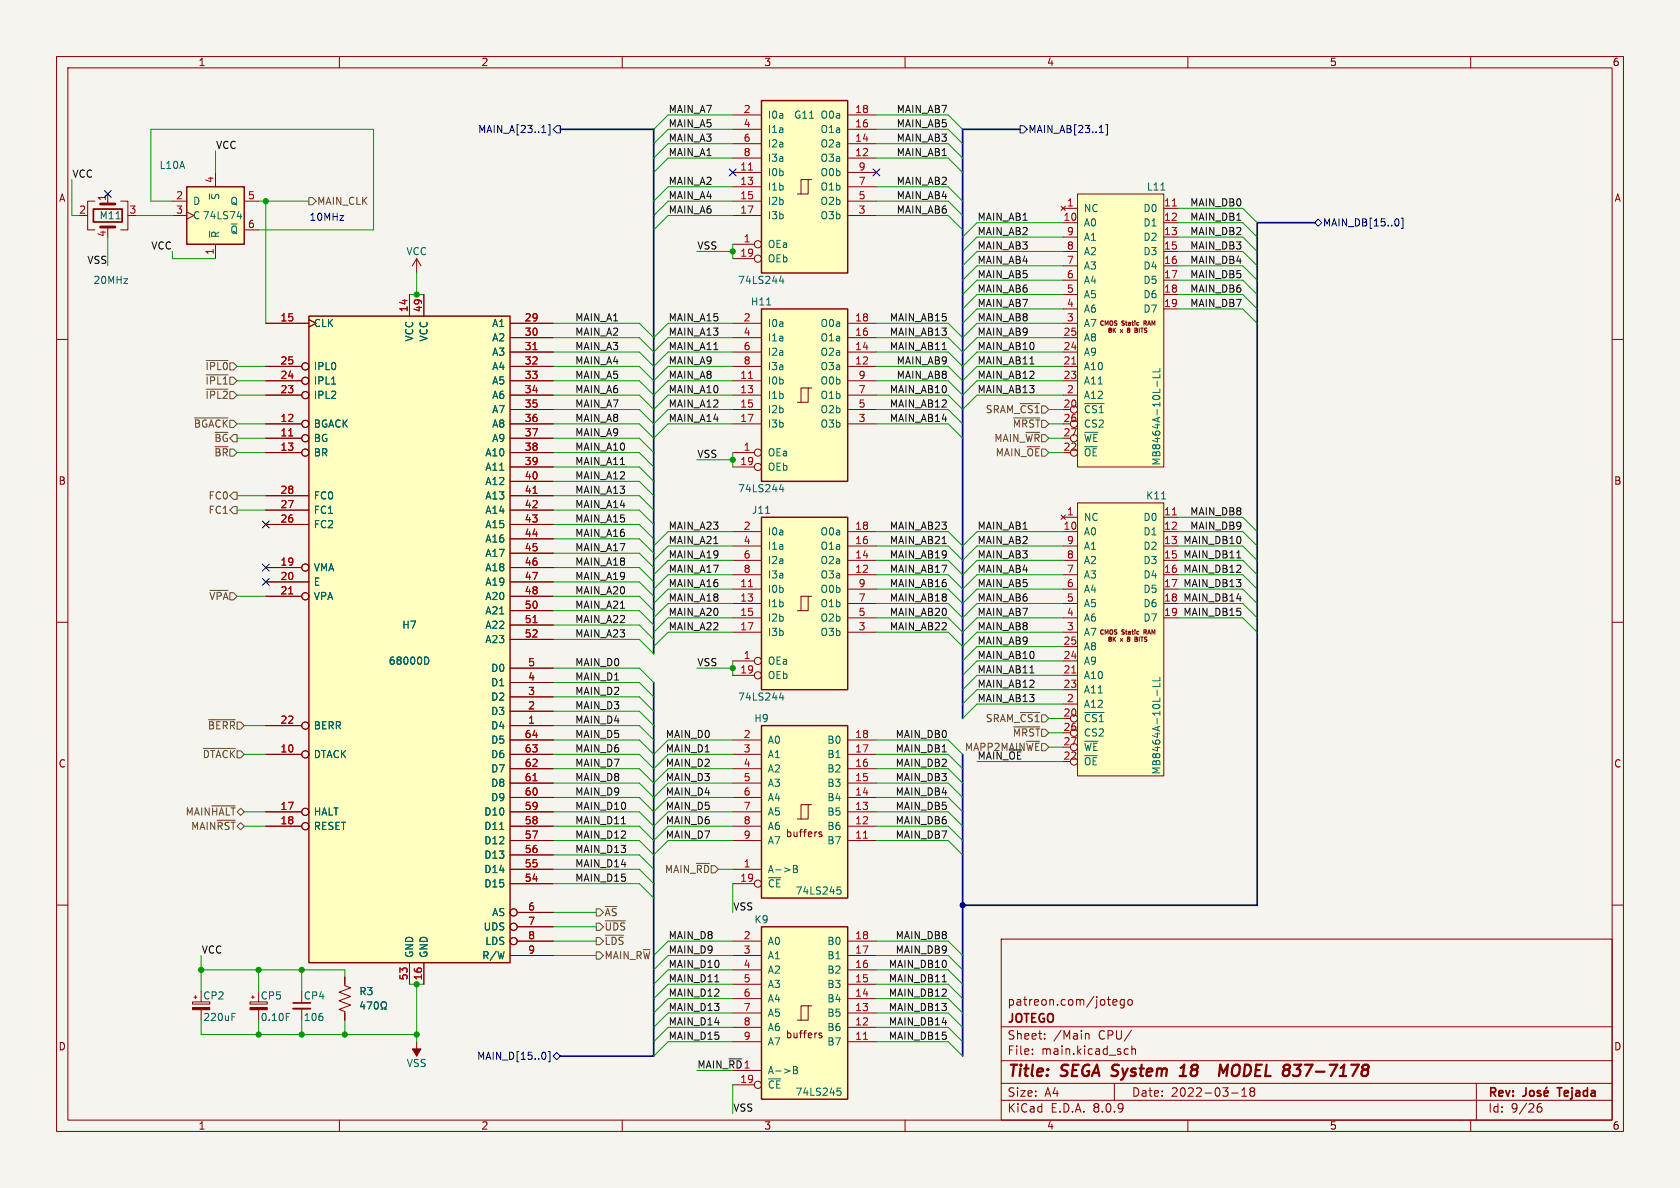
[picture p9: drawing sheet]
<svg xmlns="http://www.w3.org/2000/svg" width="297mm" height="210mm" viewBox="0 0 297 210" stroke-linecap="round" stroke-linejoin="round" font-family="sans-serif">
<defs><g id="words">
<g font-size="2.8" fill="#840000">
<text x="178" y="190.9">Title:</text>
<text x="187.7" y="190.9">SEGA System</text>
<text x="210.3" y="190.9">18</text>
<text x="218.8" y="190.9">MODEL</text>
<text x="230.9" y="190.9">837-7178</text>
</g>
<g font-size="2.1" fill="#840000">
<text x="178" y="178">patreon.com/jotego</text>
<text x="178" y="184">Sheet:</text>
<text x="178" y="181.2">JOTEGO</text>
<text x="186.2" y="184">/Main</text>
<text x="194.2" y="184">CPU/</text>
<text x="178" y="186.7">File:</text>
<text x="184.1" y="186.7">main.kicad_sch</text>
<text x="178" y="196.9">KiCad</text>
<text x="178" y="194.1">Size:</text>
<text x="184.7" y="194.1">A4</text>
<text x="185.7" y="196.9">E.D.A.</text>
<text x="193.3" y="196.9">8.0.9</text>
<text x="200" y="194.1">Date:</text>
<text x="207" y="194.1">2022-03-18</text>
<text x="263" y="194.3">Rev:</text>
<text x="263" y="196.9">Id:</text>
<text x="267.1" y="196.9">9/26</text>
<text x="276.1" y="194.3">Tejada</text>
</g>
<g font-size="1.8" fill="#840000">
<text x="35" y="11.9">1</text>
<text x="85" y="11.9">2</text>
<text x="135" y="11.9">3</text>
<text x="185" y="11.9">4</text>
<text x="235" y="11.9">5</text>
<text x="285" y="11.9">6</text>
<text x="10.3" y="35.9">A</text>
<text x="285.3" y="35.9">A</text>
<text x="10.3" y="85.9">B</text>
<text x="285.3" y="85.9">B</text>
<text x="10.3" y="135.9">C</text>
<text x="285.3" y="135.9">C</text>
<text x="138.8" y="148.2">buffers</text>
<text x="10.3" y="185.9">D</text>
<text x="138.8" y="183.8">buffers</text>
<text x="285.3" y="185.9">D</text>
<text x="35" y="199.9">1</text>
<text x="85" y="199.9">2</text>
<text x="135" y="199.9">3</text>
<text x="185" y="199.9">4</text>
<text x="235" y="199.9">5</text>
<text x="285" y="199.9">6</text>
</g>
<g font-size="1.8" fill="#000084">
<text x="84.4" y="23.7">MAIN_A[23..1]</text>
<text x="181.7" y="23.7">MAIN_AB[23..1]</text>
<text x="233.8" y="40.2">MAIN_DB[15..0]</text>
<text x="84.2" y="187.6">MAIN_D[15..0]</text>
</g>
<g font-size="1.8" fill="#0f0f0f">
<text x="118.1" y="22.6">MAIN_A5</text>
<text x="118.1" y="20.1">MAIN_A7</text>
<text x="158.4" y="22.6">MAIN_AB5</text>
<text x="158.4" y="20.1">MAIN_AB7</text>
<text x="38.1" y="26.4">VCC</text>
<text x="118.1" y="25.1">MAIN_A3</text>
<text x="118.1" y="27.7">MAIN_A1</text>
<text x="158.4" y="25.1">MAIN_AB3</text>
<text x="158.4" y="27.7">MAIN_AB1</text>
<text x="12.7" y="31.5">VCC</text>
<text x="118.1" y="35.3">MAIN_A4</text>
<text x="118.1" y="32.8">MAIN_A2</text>
<text x="158.4" y="32.8">MAIN_AB2</text>
<text x="158.4" y="35.3">MAIN_AB4</text>
<text x="118.1" y="37.8">MAIN_A6</text>
<text x="158.4" y="37.8">MAIN_AB6</text>
<text x="172.7" y="41.6">MAIN_AB2</text>
<text x="172.7" y="39.1">MAIN_AB1</text>
<text x="210.3" y="36.6">MAIN_DB0</text>
<text x="210.3" y="39.1">MAIN_DB1</text>
<text x="210.3" y="41.6">MAIN_DB2</text>
<text x="15.3" y="46.7">VSS</text>
<text x="26.6" y="44.2">VCC</text>
<text x="123.2" y="44.2">VSS</text>
<text x="172.7" y="44.2">MAIN_AB3</text>
<text x="172.7" y="46.7">MAIN_AB4</text>
<text x="210.3" y="44.2">MAIN_DB3</text>
<text x="210.3" y="46.7">MAIN_DB4</text>
<text x="172.7" y="49.3">MAIN_AB5</text>
<text x="172.7" y="51.8">MAIN_AB6</text>
<text x="210.3" y="49.3">MAIN_DB5</text>
<text x="210.3" y="51.8">MAIN_DB6</text>
<text x="101.6" y="56.9">MAIN_A1</text>
<text x="101.6" y="59.4">MAIN_A2</text>
<text x="118.1" y="56.9">MAIN_A15</text>
<text x="118.1" y="59.4">MAIN_A13</text>
<text x="157.2" y="59.4">MAIN_AB13</text>
<text x="157.2" y="56.9">MAIN_AB15</text>
<text x="172.7" y="54.3">MAIN_AB7</text>
<text x="172.7" y="59.4">MAIN_AB9</text>
<text x="172.7" y="56.9">MAIN_AB8</text>
<text x="210.3" y="54.3">MAIN_DB7</text>
<text x="101.6" y="62">MAIN_A3</text>
<text x="101.6" y="64.5">MAIN_A4</text>
<text x="118.1" y="62">MAIN_A11</text>
<text x="118.1" y="64.5">MAIN_A9</text>
<text x="157.2" y="62">MAIN_AB11</text>
<text x="158.4" y="64.5">MAIN_AB9</text>
<text x="172.7" y="62">MAIN_AB10</text>
<text x="172.7" y="64.5">MAIN_AB11</text>
<text x="101.6" y="67">MAIN_A5</text>
<text x="101.6" y="69.6">MAIN_A6</text>
<text x="118.1" y="67">MAIN_A8</text>
<text x="118.1" y="69.6">MAIN_A10</text>
<text x="157.2" y="69.6">MAIN_AB10</text>
<text x="158.4" y="67">MAIN_AB8</text>
<text x="172.7" y="69.6">MAIN_AB13</text>
<text x="172.7" y="67">MAIN_AB12</text>
<text x="101.6" y="72.1">MAIN_A7</text>
<text x="101.6" y="74.7">MAIN_A8</text>
<text x="101.6" y="77.2">MAIN_A9</text>
<text x="118.1" y="72.1">MAIN_A12</text>
<text x="118.1" y="74.7">MAIN_A14</text>
<text x="157.2" y="74.7">MAIN_AB14</text>
<text x="157.2" y="72.1">MAIN_AB12</text>
<text x="101.6" y="79.7">MAIN_A10</text>
<text x="101.6" y="82.3">MAIN_A11</text>
<text x="123.2" y="81">VSS</text>
<text x="101.6" y="87.4">MAIN_A13</text>
<text x="101.6" y="84.8">MAIN_A12</text>
<text x="101.6" y="89.9">MAIN_A14</text>
<text x="101.6" y="95">MAIN_A16</text>
<text x="101.6" y="92.4">MAIN_A15</text>
<text x="118.1" y="93.7">MAIN_A23</text>
<text x="157.2" y="93.7">MAIN_AB23</text>
<text x="172.7" y="93.7">MAIN_AB1</text>
<text x="210.3" y="93.7">MAIN_DB9</text>
<text x="210.3" y="91.2">MAIN_DB8</text>
<text x="101.6" y="100.1">MAIN_A18</text>
<text x="101.6" y="97.5">MAIN_A17</text>
<text x="118.1" y="96.3">MAIN_A21</text>
<text x="118.1" y="98.8">MAIN_A19</text>
<text x="118.1" y="101.3">MAIN_A17</text>
<text x="157.2" y="96.3">MAIN_AB21</text>
<text x="157.2" y="98.8">MAIN_AB19</text>
<text x="157.2" y="101.3">MAIN_AB17</text>
<text x="172.7" y="96.3">MAIN_AB2</text>
<text x="172.7" y="98.8">MAIN_AB3</text>
<text x="172.7" y="101.3">MAIN_AB4</text>
<text x="209.1" y="101.3">MAIN_DB12</text>
<text x="209.1" y="96.3">MAIN_DB10</text>
<text x="209.1" y="98.8">MAIN_DB11</text>
<text x="101.6" y="102.6">MAIN_A19</text>
<text x="101.6" y="105.1">MAIN_A20</text>
<text x="101.6" y="107.7">MAIN_A21</text>
<text x="118.1" y="103.9">MAIN_A16</text>
<text x="118.1" y="106.4">MAIN_A18</text>
<text x="157.2" y="106.4">MAIN_AB18</text>
<text x="157.2" y="103.9">MAIN_AB16</text>
<text x="172.7" y="103.9">MAIN_AB5</text>
<text x="172.7" y="106.4">MAIN_AB6</text>
<text x="209.1" y="103.9">MAIN_DB13</text>
<text x="209.1" y="106.4">MAIN_DB14</text>
<text x="101.6" y="110.2">MAIN_A22</text>
<text x="101.6" y="112.8">MAIN_A23</text>
<text x="118.1" y="111.5">MAIN_A22</text>
<text x="118.1" y="109">MAIN_A20</text>
<text x="157.2" y="111.5">MAIN_AB22</text>
<text x="157.2" y="109">MAIN_AB20</text>
<text x="172.7" y="111.5">MAIN_AB8</text>
<text x="172.7" y="109">MAIN_AB7</text>
<text x="209.1" y="109">MAIN_DB15</text>
<text x="101.6" y="117.8">MAIN_D0</text>
<text x="123.2" y="117.8">VSS</text>
<text x="172.7" y="114">MAIN_AB9</text>
<text x="172.7" y="119.1">MAIN_AB11</text>
<text x="172.7" y="116.6">MAIN_AB10</text>
<text x="101.6" y="122.9">MAIN_D2</text>
<text x="101.6" y="125.5">MAIN_D3</text>
<text x="101.6" y="120.4">MAIN_D1</text>
<text x="172.7" y="124.2">MAIN_AB13</text>
<text x="172.7" y="121.7">MAIN_AB12</text>
<text x="101.6" y="130.5">MAIN_D5</text>
<text x="101.6" y="128">MAIN_D4</text>
<text x="117.6" y="130.5">MAIN_D0</text>
<text x="158.2" y="130.5">MAIN_DB0</text>
<text x="101.6" y="133.1">MAIN_D6</text>
<text x="101.6" y="135.6">MAIN_D7</text>
<text x="117.6" y="133.1">MAIN_D1</text>
<text x="117.6" y="135.6">MAIN_D2</text>
<text x="158.2" y="135.6">MAIN_DB2</text>
<text x="158.2" y="133.1">MAIN_DB1</text>
<text x="172.7" y="134.4">MAIN_~{OE}</text>
<text x="101.6" y="138.2">MAIN_D8</text>
<text x="101.6" y="143.2">MAIN_D10</text>
<text x="101.6" y="140.7">MAIN_D9</text>
<text x="117.6" y="138.2">MAIN_D3</text>
<text x="117.6" y="140.7">MAIN_D4</text>
<text x="117.6" y="143.2">MAIN_D5</text>
<text x="158.2" y="143.2">MAIN_DB5</text>
<text x="158.2" y="138.2">MAIN_DB3</text>
<text x="158.2" y="140.7">MAIN_DB4</text>
<text x="101.6" y="145.8">MAIN_D11</text>
<text x="101.6" y="148.3">MAIN_D12</text>
<text x="117.6" y="145.8">MAIN_D6</text>
<text x="117.6" y="148.3">MAIN_D7</text>
<text x="158.2" y="148.3">MAIN_DB7</text>
<text x="158.2" y="145.8">MAIN_DB6</text>
<text x="101.6" y="155.9">MAIN_D15</text>
<text x="101.6" y="153.4">MAIN_D14</text>
<text x="101.6" y="150.9">MAIN_D13</text>
<text x="129.5" y="161">VSS</text>
<text x="118.1" y="166.1">MAIN_D8</text>
<text x="158.2" y="166.1">MAIN_DB8</text>
<text x="35.6" y="168.6">VCC</text>
<text x="118.1" y="168.6">MAIN_D9</text>
<text x="118.1" y="171.2">MAIN_D10</text>
<text x="118.1" y="173.7">MAIN_D11</text>
<text x="157" y="173.7">MAIN_DB11</text>
<text x="157" y="171.2">MAIN_DB10</text>
<text x="158.2" y="168.6">MAIN_DB9</text>
<text x="118.1" y="178.8">MAIN_D13</text>
<text x="118.1" y="176.3">MAIN_D12</text>
<text x="157" y="176.3">MAIN_DB12</text>
<text x="157" y="178.8">MAIN_DB13</text>
<text x="118.1" y="181.3">MAIN_D14</text>
<text x="118.1" y="183.9">MAIN_D15</text>
<text x="157" y="181.3">MAIN_DB14</text>
<text x="157" y="183.9">MAIN_DB15</text>
<text x="123.2" y="189">MAIN_~{RD}</text>
<text x="131.4" y="189">1</text>
<text x="129.5" y="196.6">VSS</text>
</g>
<g font-size="1.8" fill="#a90000">
<text x="131.4" y="20.1">2</text>
<text x="131.4" y="22.6">4</text>
<text x="151.1" y="22.6">16</text>
<text x="151.1" y="20.1">18</text>
<text x="131.4" y="25.1">6</text>
<text x="131.4" y="27.7">8</text>
<text x="151.1" y="27.7">12</text>
<text x="151.1" y="25.1">14</text>
<text x="18.8" y="35.6" transform="rotate(-90 18.8 35.6)">1</text>
<text x="31" y="35.3">2</text>
<text x="37.8" y="32.5" transform="rotate(-90 37.8 32.5)">4</text>
<text x="43.7" y="35.3">5</text>
<text x="130.8" y="30.2">11</text>
<text x="130.8" y="32.8">13</text>
<text x="130.8" y="35.3">15</text>
<text x="151.7" y="35.3">5</text>
<text x="151.7" y="32.8">7</text>
<text x="151.7" y="30.2">9</text>
<text x="13.9" y="37.8">2</text>
<text x="18.8" y="42" transform="rotate(-90 18.8 42)">4</text>
<text x="22.8" y="37.8">3</text>
<text x="31" y="37.8">3</text>
<text x="43.7" y="40.4">6</text>
<text x="130.8" y="37.8">17</text>
<text x="151.7" y="37.8">3</text>
<text x="187.9" y="39.1">10</text>
<text x="188.5" y="36.6">1</text>
<text x="188.5" y="41.7">9</text>
<text x="205.7" y="36.6">11</text>
<text x="205.7" y="39.1">12</text>
<text x="205.7" y="41.7">13</text>
<text x="37.8" y="45.2" transform="rotate(-90 37.8 45.2)">1</text>
<text x="130.8" y="45.5">19</text>
<text x="131.4" y="42.9">1</text>
<text x="188.5" y="46.7">7</text>
<text x="188.5" y="44.2">8</text>
<text x="205.7" y="44.2">15</text>
<text x="205.7" y="46.7">16</text>
<text x="188.5" y="51.8">5</text>
<text x="188.5" y="49.3">6</text>
<text x="205.7" y="49.3">17</text>
<text x="205.7" y="51.8">18</text>
<text x="49.5" y="56.9">15</text>
<text x="72.1" y="55.3" transform="rotate(-90 72.1 55.3)">14</text>
<text x="74.7" y="55.3" transform="rotate(-90 74.7 55.3)">49</text>
<text x="92.7" y="56.9">29</text>
<text x="92.7" y="59.4">30</text>
<text x="131.4" y="56.9">2</text>
<text x="131.4" y="59.4">4</text>
<text x="151.1" y="59.4">16</text>
<text x="151.1" y="56.9">18</text>
<text x="187.9" y="59.4">25</text>
<text x="188.5" y="56.9">3</text>
<text x="188.5" y="54.4">4</text>
<text x="205.7" y="54.4">19</text>
<text x="49.5" y="64.5">25</text>
<text x="92.7" y="62">31</text>
<text x="92.7" y="64.5">32</text>
<text x="131.4" y="62">6</text>
<text x="131.4" y="64.5">8</text>
<text x="151.1" y="64.5">12</text>
<text x="151.1" y="62">14</text>
<text x="187.9" y="64.5">21</text>
<text x="187.9" y="62">24</text>
<text x="49.5" y="69.6">23</text>
<text x="49.5" y="67.1">24</text>
<text x="92.7" y="67.1">33</text>
<text x="92.7" y="69.6">34</text>
<text x="130.8" y="67.1">11</text>
<text x="130.8" y="69.6">13</text>
<text x="151.7" y="69.6">7</text>
<text x="151.7" y="67.1">9</text>
<text x="187.9" y="67.1">23</text>
<text x="188.5" y="69.6">2</text>
<text x="49.5" y="77.2">11</text>
<text x="49.5" y="74.7">12</text>
<text x="92.7" y="72.1">35</text>
<text x="92.7" y="74.7">36</text>
<text x="92.7" y="77.2">37</text>
<text x="130.8" y="72.1">15</text>
<text x="130.8" y="74.7">17</text>
<text x="151.7" y="74.7">3</text>
<text x="151.7" y="72.1">5</text>
<text x="187.9" y="72.1">20</text>
<text x="187.9" y="74.7">26</text>
<text x="187.9" y="77.2">27</text>
<text x="49.5" y="79.8">13</text>
<text x="92.7" y="79.8">38</text>
<text x="92.7" y="82.3">39</text>
<text x="130.8" y="82.3">19</text>
<text x="131.4" y="79.8">1</text>
<text x="187.9" y="79.8">22</text>
<text x="49.5" y="89.9">27</text>
<text x="49.5" y="87.4">28</text>
<text x="92.7" y="84.8">40</text>
<text x="92.7" y="87.4">41</text>
<text x="92.7" y="89.9">42</text>
<text x="49.5" y="92.5">26</text>
<text x="92.7" y="92.5">43</text>
<text x="92.7" y="95">44</text>
<text x="131.4" y="93.7">2</text>
<text x="151.1" y="93.7">18</text>
<text x="187.9" y="93.7">10</text>
<text x="188.5" y="91.2">1</text>
<text x="205.7" y="91.2">11</text>
<text x="205.7" y="93.7">12</text>
<text x="49.5" y="100.1">19</text>
<text x="92.7" y="97.5">45</text>
<text x="92.7" y="100.1">46</text>
<text x="131.4" y="96.3">4</text>
<text x="131.4" y="98.8">6</text>
<text x="131.4" y="101.3">8</text>
<text x="151.1" y="101.3">12</text>
<text x="151.1" y="98.8">14</text>
<text x="151.1" y="96.3">16</text>
<text x="188.5" y="101.3">7</text>
<text x="188.5" y="98.8">8</text>
<text x="188.5" y="96.3">9</text>
<text x="205.7" y="96.3">13</text>
<text x="205.7" y="98.8">15</text>
<text x="205.7" y="101.3">16</text>
<text x="49.5" y="102.6">20</text>
<text x="49.5" y="105.2">21</text>
<text x="92.7" y="102.6">47</text>
<text x="92.7" y="105.2">48</text>
<text x="92.7" y="107.7">50</text>
<text x="130.8" y="103.9">11</text>
<text x="130.8" y="106.4">13</text>
<text x="151.7" y="106.4">7</text>
<text x="151.7" y="103.9">9</text>
<text x="188.5" y="106.4">5</text>
<text x="188.5" y="103.9">6</text>
<text x="205.7" y="103.9">17</text>
<text x="205.7" y="106.4">18</text>
<text x="92.7" y="110.2">51</text>
<text x="92.7" y="112.8">52</text>
<text x="130.8" y="109">15</text>
<text x="130.8" y="111.5">17</text>
<text x="151.7" y="111.5">3</text>
<text x="151.7" y="109">5</text>
<text x="188.5" y="111.5">3</text>
<text x="188.5" y="109">4</text>
<text x="205.7" y="109">19</text>
<text x="93.3" y="117.9">5</text>
<text x="130.8" y="119.1">19</text>
<text x="131.4" y="116.6">1</text>
<text x="187.9" y="119.1">21</text>
<text x="187.9" y="116.6">24</text>
<text x="187.9" y="114">25</text>
<text x="93.3" y="125.5">2</text>
<text x="93.3" y="122.9">3</text>
<text x="93.3" y="120.4">4</text>
<text x="187.9" y="121.7">23</text>
<text x="188.5" y="124.2">2</text>
<text x="49.5" y="128">22</text>
<text x="92.7" y="130.6">64</text>
<text x="93.3" y="128">1</text>
<text x="131.4" y="130.6">2</text>
<text x="151.1" y="130.6">18</text>
<text x="187.9" y="126.7">20</text>
<text x="187.9" y="129.3">26</text>
<text x="187.9" y="131.8">27</text>
<text x="49.5" y="133.1">10</text>
<text x="92.7" y="135.6">62</text>
<text x="92.7" y="133.1">63</text>
<text x="131.4" y="133.1">3</text>
<text x="131.4" y="135.6">4</text>
<text x="151.1" y="135.6">16</text>
<text x="151.1" y="133.1">17</text>
<text x="187.9" y="134.4">22</text>
<text x="49.5" y="143.3">17</text>
<text x="92.7" y="143.3">59</text>
<text x="92.7" y="140.7">60</text>
<text x="92.7" y="138.2">61</text>
<text x="131.4" y="138.2">5</text>
<text x="131.4" y="140.7">6</text>
<text x="131.4" y="143.3">7</text>
<text x="151.1" y="143.3">13</text>
<text x="151.1" y="140.7">14</text>
<text x="151.1" y="138.2">15</text>
<text x="49.5" y="145.8">18</text>
<text x="92.7" y="148.3">57</text>
<text x="92.7" y="145.8">58</text>
<text x="131.4" y="145.8">8</text>
<text x="131.4" y="148.3">9</text>
<text x="151.1" y="148.3">11</text>
<text x="151.1" y="145.8">12</text>
<text x="92.7" y="156">54</text>
<text x="92.7" y="153.4">55</text>
<text x="92.7" y="150.9">56</text>
<text x="130.8" y="156">19</text>
<text x="131.4" y="153.4">1</text>
<text x="93.3" y="161">6</text>
<text x="93.3" y="163.6">7</text>
<text x="93.3" y="166.1">8</text>
<text x="131.4" y="166.1">2</text>
<text x="151.1" y="166.1">18</text>
<text x="72.1" y="173.4" transform="rotate(-90 72.1 173.4)">53</text>
<text x="74.7" y="173.4" transform="rotate(-90 74.7 173.4)">16</text>
<text x="93.3" y="168.7">9</text>
<text x="131.4" y="168.7">3</text>
<text x="131.4" y="171.2">4</text>
<text x="131.4" y="173.7">5</text>
<text x="151.1" y="173.7">15</text>
<text x="151.1" y="171.2">16</text>
<text x="151.1" y="168.7">17</text>
<text x="131.4" y="176.3">6</text>
<text x="131.4" y="178.8">7</text>
<text x="151.1" y="178.8">13</text>
<text x="151.1" y="176.3">14</text>
<text x="131.4" y="181.4">8</text>
<text x="131.4" y="183.9">9</text>
<text x="151.1" y="183.9">11</text>
<text x="151.1" y="181.4">12</text>
<text x="130.8" y="191.5">19</text>
</g>
<g font-size="1.8" fill="#006464">
<text x="135.6" y="21.2">I0a</text>
<text x="135.6" y="23.7">I1a</text>
<text x="140.3" y="21.2">G11</text>
<text x="145" y="23.7">O1a</text>
<text x="145" y="21.2">O0a</text>
<text x="135.6" y="26.3">I2a</text>
<text x="135.6" y="28.8">I3a</text>
<text x="145" y="28.8">O3a</text>
<text x="145" y="26.3">O2a</text>
<text x="28.1" y="30.1">L10A</text>
<text x="39" y="35.4" transform="rotate(-90 39 35.4)">~{S}</text>
<text x="135.6" y="31.3">I0b</text>
<text x="135.6" y="33.9">I1b</text>
<text x="145" y="33.9">O1b</text>
<text x="145" y="31.3">O0b</text>
<text x="202.6" y="33.9">L11</text>
<text x="17.5" y="39">M11</text>
<text x="34" y="36.4">D</text>
<text x="34" y="39">C 74LS74</text>
<text x="40.6" y="36.4">Q</text>
<text x="40.6" y="41.5">~{Q}</text>
<text x="135.6" y="36.4">I2b</text>
<text x="135.6" y="39">I3b</text>
<text x="145" y="39">O3b</text>
<text x="145" y="36.4">O2b</text>
<text x="191.5" y="37.7">NC</text>
<text x="191.5" y="40.2">A0</text>
<text x="202" y="37.7">D0</text>
<text x="202" y="40.2">D1</text>
<text x="39" y="42.2" transform="rotate(-90 39 42.2)">~{R}</text>
<text x="71.7" y="45.3">VCC</text>
<text x="135.6" y="44">OEa</text>
<text x="135.6" y="46.6">OEb</text>
<text x="191.5" y="47.9">A3</text>
<text x="191.5" y="45.3">A2</text>
<text x="191.5" y="42.8">A1</text>
<text x="202" y="42.8">D2</text>
<text x="202" y="45.3">D3</text>
<text x="202" y="47.9">D4</text>
<text x="16.6" y="50.4">20MHz</text>
<text x="130.4" y="50.4">74LS244</text>
<text x="191.5" y="52.9">A5</text>
<text x="191.5" y="50.4">A4</text>
<text x="202" y="50.4">D5</text>
<text x="202" y="52.9">D6</text>
<text x="55.4" y="58">CLK</text>
<text x="86.9" y="58">A1</text>
<text x="132.6" y="54.2">H11</text>
<text x="135.6" y="58">I0a</text>
<text x="145" y="58">O0a</text>
<text x="191.5" y="58">A7</text>
<text x="191.5" y="55.5">A6</text>
<text x="202" y="55.5">D7</text>
<text x="55.4" y="65.6">IPL0</text>
<text x="73.3" y="60.5" transform="rotate(-90 73.3 60.5)">VCC</text>
<text x="75.8" y="60.5" transform="rotate(-90 75.8 60.5)">VCC</text>
<text x="86.9" y="60.6">A2</text>
<text x="86.9" y="63.1">A3</text>
<text x="86.9" y="65.6">A4</text>
<text x="135.6" y="60.6">I1a</text>
<text x="135.6" y="63.1">I2a</text>
<text x="135.6" y="65.6">I3a</text>
<text x="145" y="65.6">O3a</text>
<text x="145" y="63.1">O2a</text>
<text x="145" y="60.6">O1a</text>
<text x="191.5" y="65.6">A10</text>
<text x="191.5" y="63.1">A9</text>
<text x="191.5" y="60.6">A8</text>
<text x="55.4" y="70.7">IPL2</text>
<text x="55.4" y="68.2">IPL1</text>
<text x="86.9" y="68.2">A5</text>
<text x="86.9" y="70.7">A6</text>
<text x="135.6" y="68.2">I0b</text>
<text x="135.6" y="70.7">I1b</text>
<text x="145" y="70.7">O1b</text>
<text x="145" y="68.2">O0b</text>
<text x="191.5" y="70.7">A12</text>
<text x="191.5" y="68.2">A11</text>
<text x="55.4" y="75.8">BGACK</text>
<text x="86.9" y="73.3">A7</text>
<text x="86.9" y="75.8">A8</text>
<text x="135.6" y="73.3">I2b</text>
<text x="135.6" y="75.8">I3b</text>
<text x="145" y="75.8">O3b</text>
<text x="145" y="73.3">O2b</text>
<text x="191.5" y="73.3">~{CS1}</text>
<text x="191.5" y="75.8">CS2</text>
<text x="55.4" y="78.3">BG</text>
<text x="55.4" y="80.9">BR</text>
<text x="85.7" y="80.9">A10</text>
<text x="85.7" y="83.4">A11</text>
<text x="86.9" y="78.3">A9</text>
<text x="135.6" y="80.9">OEa</text>
<text x="135.6" y="83.4">OEb</text>
<text x="191.5" y="80.9">~{OE}</text>
<text x="191.5" y="78.3">~{WE}</text>
<text x="205.3" y="82.4" transform="rotate(-90 205.3 82.4)">MB8464A-10L-LL</text>
<text x="55.4" y="88.5">FC0</text>
<text x="85.7" y="86">A12</text>
<text x="85.7" y="88.5">A13</text>
<text x="130.4" y="87.2">74LS244</text>
<text x="202.5" y="88.5">K11</text>
<text x="55.4" y="93.6">FC2</text>
<text x="55.4" y="91">FC1</text>
<text x="85.7" y="91">A14</text>
<text x="85.7" y="93.6">A15</text>
<text x="132.8" y="91">J11</text>
<text x="135.6" y="94.8">I0a</text>
<text x="145" y="94.8">O0a</text>
<text x="191.5" y="92.3">NC</text>
<text x="191.5" y="94.8">A0</text>
<text x="202" y="92.3">D0</text>
<text x="202" y="94.8">D1</text>
<text x="55.4" y="101.2">VMA</text>
<text x="85.7" y="96.1">A16</text>
<text x="85.7" y="98.7">A17</text>
<text x="85.7" y="101.2">A18</text>
<text x="135.6" y="97.4">I1a</text>
<text x="135.6" y="99.9">I2a</text>
<text x="145" y="99.9">O2a</text>
<text x="145" y="97.4">O1a</text>
<text x="191.5" y="99.9">A2</text>
<text x="191.5" y="97.4">A1</text>
<text x="202" y="97.4">D2</text>
<text x="202" y="99.9">D3</text>
<text x="55.4" y="103.7">E</text>
<text x="55.4" y="106.3">VPA</text>
<text x="85.7" y="103.7">A19</text>
<text x="85.7" y="106.3">A20</text>
<text x="135.6" y="105">I0b</text>
<text x="135.6" y="107.5">I1b</text>
<text x="135.6" y="102.5">I3a</text>
<text x="145" y="102.5">O3a</text>
<text x="145" y="107.5">O1b</text>
<text x="145" y="105">O0b</text>
<text x="191.5" y="107.5">A5</text>
<text x="191.5" y="105">A4</text>
<text x="191.5" y="102.5">A3</text>
<text x="202" y="102.5">D4</text>
<text x="202" y="105">D5</text>
<text x="202" y="107.5">D6</text>
<text x="71" y="111.4">H7</text>
<text x="85.7" y="108.8">A21</text>
<text x="85.7" y="111.4">A22</text>
<text x="85.7" y="113.9">A23</text>
<text x="135.6" y="110.1">I2b</text>
<text x="135.6" y="112.6">I3b</text>
<text x="145" y="112.6">O3b</text>
<text x="145" y="110.1">O2b</text>
<text x="191.5" y="112.6">A7</text>
<text x="191.5" y="110.1">A6</text>
<text x="202" y="110.1">D7</text>
<text x="68.6" y="117.7">68000D</text>
<text x="86.7" y="119">D0</text>
<text x="135.6" y="117.7">OEa</text>
<text x="191.5" y="117.7">A9</text>
<text x="191.5" y="115.2">A8</text>
<text x="86.7" y="124.1">D2</text>
<text x="86.7" y="121.5">D1</text>
<text x="130.4" y="124.1">74LS244</text>
<text x="135.6" y="120.2">OEb</text>
<text x="191.5" y="125.3">A12</text>
<text x="191.5" y="120.2">A10</text>
<text x="191.5" y="122.8">A11</text>
<text x="55.4" y="129.1">BERR</text>
<text x="86.7" y="129.1">D4</text>
<text x="86.7" y="126.6">D3</text>
<text x="86.7" y="131.7">D5</text>
<text x="133.2" y="127.9">H9</text>
<text x="135.6" y="131.7">A0</text>
<text x="146.2" y="131.7">B0</text>
<text x="191.5" y="127.9">~{CS1}</text>
<text x="191.5" y="130.4">CS2</text>
<text x="55.4" y="134.2">DTACK</text>
<text x="86.7" y="136.8">D7</text>
<text x="86.7" y="134.2">D6</text>
<text x="135.6" y="134.2">A1</text>
<text x="135.6" y="136.8">A2</text>
<text x="146.2" y="136.8">B2</text>
<text x="146.2" y="134.2">B1</text>
<text x="191.5" y="135.5">~{OE}</text>
<text x="191.5" y="132.9">~{WE}</text>
<text x="205.3" y="137" transform="rotate(-90 205.3 137)">MB8464A-10L-LL</text>
<text x="86.7" y="141.8">D9</text>
<text x="86.7" y="139.3">D8</text>
<text x="135.6" y="139.3">A3</text>
<text x="135.6" y="141.8">A4</text>
<text x="146.2" y="141.8">B4</text>
<text x="146.2" y="139.3">B3</text>
<text x="55.4" y="144.4">HALT</text>
<text x="55.4" y="146.9">RESET</text>
<text x="85.5" y="149.5">D12</text>
<text x="85.5" y="146.9">D11</text>
<text x="85.5" y="144.4">D10</text>
<text x="135.6" y="144.4">A5</text>
<text x="135.6" y="146.9">A6</text>
<text x="135.6" y="149.5">A7</text>
<text x="146.2" y="149.5">B7</text>
<text x="146.2" y="146.9">B6</text>
<text x="146.2" y="144.4">B5</text>
<text x="85.5" y="154.5">D14</text>
<text x="85.5" y="152">D13</text>
<text x="135.6" y="154.5">A-&gt;B</text>
<text x="85.5" y="157.1">D15</text>
<text x="135.6" y="157.1">~{CE}</text>
<text x="140.5" y="158.3">74LS245</text>
<text x="85.4" y="164.7">UDS</text>
<text x="85.7" y="167.2">LDS</text>
<text x="86.9" y="162.2">AS</text>
<text x="133.3" y="163.4">K9</text>
<text x="135.6" y="167.2">A0</text>
<text x="146.2" y="167.2">B0</text>
<text x="73.3" y="169.4" transform="rotate(-90 73.3 169.4)">GND</text>
<text x="75.8" y="169.4" transform="rotate(-90 75.8 169.4)">GND</text>
<text x="85.2" y="169.8">R/W</text>
<text x="135.6" y="169.8">A1</text>
<text x="135.6" y="172.3">A2</text>
<text x="146.2" y="172.3">B2</text>
<text x="146.2" y="169.8">B1</text>
<text x="35.8" y="176.9">CP2</text>
<text x="46" y="176.9">CP5</text>
<text x="53.6" y="176.9">CP4</text>
<text x="63.4" y="176.1">R3</text>
<text x="135.6" y="174.9">A3</text>
<text x="135.6" y="177.4">A4</text>
<text x="135.6" y="179.9">A5</text>
<text x="146.2" y="179.9">B5</text>
<text x="146.2" y="177.4">B4</text>
<text x="146.2" y="174.9">B3</text>
<text x="35.8" y="180.7">220uF</text>
<text x="46" y="180.7">0.10F</text>
<text x="53.6" y="180.7">106</text>
<text x="135.6" y="182.5">A6</text>
<text x="135.6" y="185">A7</text>
<text x="146.2" y="185">B7</text>
<text x="146.2" y="182.5">B6</text>
<text x="71.8" y="188.8">VSS</text>
<text x="135.6" y="190.1">A-&gt;B</text>
<text x="135.6" y="192.6">~{CE}</text>
<text x="140.5" y="193.9">74LS245</text>
</g>
<text font-size="1.8" fill="#0000c2" x="54.6" y="39.1">10MHz</text>
<g font-size="1.8" fill="#725600">
<text x="56" y="36.4">MAIN_CLK</text>
<text x="36.2" y="65.6">~{IPL0}</text>
<text x="36.2" y="70.7">~{IPL2}</text>
<text x="36.2" y="68.2">~{IPL1}</text>
<text x="34.2" y="75.8">~{BGACK}</text>
<text x="174.2" y="73.3">SRAM_~{CS1}</text>
<text x="178.9" y="75.8">~{MRST}</text>
<text x="37.8" y="80.9">~{BR}</text>
<text x="37.8" y="78.3">~{BG}</text>
<text x="175.7" y="78.3">MAIN_~{WR}</text>
<text x="175.9" y="80.9">MAIN_~{OE}</text>
<text x="36.8" y="88.5">FC0</text>
<text x="36.8" y="91">FC1</text>
<text x="36.9" y="106.3">~{VPA}</text>
<text x="36.6" y="129.1">~{BERR}</text>
<text x="174.2" y="127.9">SRAM_~{CS1}</text>
<text x="178.9" y="130.4">~{MRST}</text>
<text x="35.7" y="134.2">~{DTACK}</text>
<text x="170.5" y="132.9">MAPP2MAIN~{WE}</text>
<text x="32.7" y="144.4">MAIN~{HALT}</text>
<text x="33.7" y="146.9">MAIN~{RST}</text>
<text x="117.4" y="154.5">MAIN_~{RD}</text>
<text x="106.8" y="167.2">~{LDS}</text>
<text x="106.8" y="164.7">~{UDS}</text>
<text x="106.8" y="162.2">~{AS}</text>
<text x="106.8" y="169.8">MAIN_R~{W}</text>
</g>
<g font-size="1.1" fill="#840000">
<text x="194.4" y="57.7">CMOS Static</text>
<text x="195.8" y="58.9">8K</text>
<text x="198" y="58.9">x</text>
<text x="199.4" y="58.9">8</text>
<text x="200.8" y="58.9">BITS</text>
<text x="202.3" y="57.7">RAM</text>
<text x="194.4" y="112.3">CMOS Static</text>
<text x="195.8" y="113.6">8K</text>
<text x="198" y="113.6">x</text>
<text x="199.4" y="113.6">8</text>
<text x="200.8" y="113.6">BITS</text>
<text x="202.3" y="112.3">RAM</text>
</g>
</g></defs>
<path d="M0 0h297v210h-297z" fill="#f5f4ef" stroke="#f5f4ef" stroke-width=".18"/>
<g fill="none" stroke="#840000" stroke-width=".18">
<path d="M10 10h277v190h-277zM12 12h273v186h-273zM60 10v2M110 10v2M160 10v2M210 10v2M260 10v2M10 60h2M285 60h2M10 110h2M285 110h2M10 160h2"/>
<path d="M177 166h108v32h-108zM196.7 177.2l.8-.1-.1-.3-.4-.1-.3 .2 .1 .7h.6M198.7 176.8l-.4-.1-.3 .3v.4l.2 .2h.5M198.7 176.7v1.2l-.2 .3-.4-.1M199.5 176.8l.4-.1 .3 .3v.4l-.3 .3-.4-.1-.1-.2v-.4zM285 160h2M60 198v2M110 198v2M160 198v2M177 194.5h108M177 191.5h108M177 187.5h108"/>
<path d="M177 181.5h108M182.5 186.3v.1M182.5 185.5v.1M184.7 183.6v.1M184.7 182.8v.1M191.9 182.8l.2-.1 .4 .1v.9M197 191.5v3M199 185.4l.5 .1M199.5 186.3l-.5 .1M200 182.1l-1.3 2M200.1 185.5l.2-.1 .4 .1v.9M200.1 184.9v1.5"/>
<path d="M210 198v2M217.7 193.2h1.2M219.5 193.8h.9M219.5 192.7l.5-.4v1.5M221.2 192.9l-.2 .3v.5l.2 .1 .5-.1 .1-.2-.1-.4-.2-.2M221.2 192.9l-.2-.2 .2-.4 .5 .1 .1 .2-.3 .3M221.2 192.9h.3M260 198v2M261 191.5v6.5M271.7 196l.3-.3h.5l.1 .3v.3l-.3 .3-.4-.1-.2-.2M272.5 195.1a.59 .59 0 0 0-.8 .6"/>
</g>
<path d="M269.8 192.3v1.1a.48 .48 0 0 1-.6 .4M270.6 192.9l.3-.1 .3 .3v.4l-.3 .3-.3-.1-.2-.2v-.4zM272.3 192.9l-.3-.1-.2 .2v.2l.5 .2v.3h-.5M273 193.3l.7-.2-.1-.2-.4-.1-.2 .2 .1 .7h.5M273.5 192.2l-.2 .2M275.3 192.3h.8" fill="none" stroke="#840000" stroke-width=".3"/>
<path d="M208.5 190.2h1.2M208.7 188.8l.7-.6-.3 2M215.5 190.2l.2-2 .5 1.4 .9-1.4-.3 2M218 188.5a1.5 1.5 0 0 0 0 1.6l.2 .1M228.8 188.2h1.2l-.7 .8M229.7 189.1l.2 .3-.2 .6" fill="none" stroke="#840000" stroke-width=".4"/>
<path d="M134.6 128.3h15.3v30.5h-15.3z" fill="#ffffc2"/>
<g fill="none" stroke="#840000" stroke-width=".18">
<path d="M15.2 38.1h.3M16.8 35.6h-1.3v5h1.3M19 34.3v1.3M21.3 35.6h1.3v5h-1.3M19 40.1v.5M129.5 138.4h5.1M129.5 135.9h5.1M129.5 133.4h5.1M129.5 130.8h5.1M149.9 138.4h5M149.9 135.9h5M149.9 133.4h5"/>
<path d="M149.9 130.8h5M129.5 153.7h5.1M129.5 148.6h5.1M129.5 146.1h5.1M129.5 143.5h5.1M129.5 141h5.1M129.5 156.2h3.8M142.9 142.2h-1.3v2.6M143.5 142.2h-.6v2.6h-1.9M145.3 147.1h-.3l-.2 .1v.2l.5 .1v.3h-.5M149.9 148.6h5M149.9 146.1h5"/>
<path d="M149.9 143.5h5M149.9 141h5"/>
<circle cx="134" cy="156.2" r=".63"/>
</g>
<path d="M134.6 128.3h15.3v30.5h-15.3z" fill="none" stroke="#840000" stroke-width=".25"/>
<path d="M20.5 38.7h.7M140.3 153h.4l.2 .2-.2 .4 .2 .1 .1 .3-.2 .2h-.5zM140.3 153.6h.4M148 156.8h.6M148.1 157.3h.3l.3 .2-.1 .4-.5 .2" fill="none" stroke="#006464" stroke-width=".18"/>
<path d="M152.6 148.2h.8" fill="none" stroke="#a90000" stroke-width=".18"/>
<path d="M16.5 37h5.1v2.2h-5.1z" fill="none" stroke="#840000" stroke-width=".3"/>
<path d="M17.8 36.1h2.5M17.8 40.1h2.5" fill="none" stroke="#840000" stroke-width=".51"/>
<path d="M190.5 34.3h15.2v48.3h-15.2z" fill="#ffffc2"/>
<g fill="none" stroke="#840000" stroke-width=".18">
<path d="M187.6 36.4l.7 .8M188 36.8h2.5M188 39.4h2.5M188.3 36.4l-.7 .8M190.5 34.3h15.2v48.3h-15.2zM205.7 36.8h2.6M205.7 39.4h2.6M188 41.9h2.5M188 44.5h2.5M188 47h2.5M188 49.5h2.5M188 52.1h2.5"/>
<path d="M188 54.6h2.5M188 59.7h2.5M188 57.2h2.5M201.1 57h.2M201.3 57.5h-.2M205.7 41.9h2.6M205.7 44.5h2.6M205.7 47h2.6M205.7 49.5h2.6M205.7 52.1h2.6M205.7 54.6h2.6M188 69.9h2.5"/>
<path d="M188 64.8h2.5M188 67.3h2.5M188 62.2h2.5"/>
<circle cx="189.9" cy="74.9" r=".63"/>
<circle cx="189.9" cy="77.5" r=".63"/>
<circle cx="189.9" cy="72.4" r=".63"/>
<circle cx="189.9" cy="80" r=".63"/>
</g>
<path d="M207.3 36.4h.7M189.5 64.4h.7" fill="none" stroke="#a90000" stroke-width=".18"/>
<path d="M205.2 33.6h.8M191.7 71.3h3.5M204.6 67.4v.9M205 65.1v.6h-1.2M205 66.2v.6h-1.2" fill="none" stroke="#006464" stroke-width=".18"/>
<path d="M33 33h10.2v10.2h-10.2z" fill="#ffffc2"/>
<path d="M33 33h10.2v10.2h-10.2z" fill="none" stroke="#840000" stroke-width=".25"/>
<path d="M30.5 35.6h2.5M30.5 38.1h2.5M33 37.5l1.3 .6-1.3 .6M38.1 30.5v2.5M43.2 35.6h2.5M38.1 43.2v2.5M43.2 40.6h2.5" fill="none" stroke="#840000" stroke-width=".18"/>
<path d="M41.9 38.3h.8M42.5 37.8v.9M37.1 40.9v1" fill="none" stroke="#006464" stroke-width=".18"/>
<path d="M190.5 88.9h15.2v48.3h-15.2z" fill="#ffffc2"/>
<g fill="none" stroke="#840000" stroke-width=".18">
<path d="M187.6 91.1l.7 .7M188 91.4h2.5M188 94h2.5M188 96.5h2.5M188 99.1h2.5M188.3 91.1l-.7 .7M190.5 88.9h15.2v48.3h-15.2zM205.7 91.4h2.6M205.7 94h2.6M205.7 96.5h2.6M205.7 99.1h2.6M188 101.6h2.5"/>
<path d="M188 104.1h2.5M188 106.7h2.5M188 109.2h2.5M188 119.4h2.5M188 116.8h2.5M188 114.3h2.5M188 111.8h2.5M201.1 111.6h.2M201.3 112.1h-.2M205.7 101.6h2.6M205.7 104.1h2.6M205.7 106.7h2.6"/>
<path d="M205.7 109.2h2.6M188 124.5h2.5M188 121.9h2.5"/>
<circle cx="189.9" cy="127" r=".63"/>
<circle cx="189.9" cy="129.5" r=".63"/>
<circle cx="189.9" cy="134.6" r=".63"/>
<circle cx="189.9" cy="132.1" r=".63"/>
</g>
<path d="M207.3 91h.7M189.5 119h.7" fill="none" stroke="#a90000" stroke-width=".18"/>
<path d="M205.3 88.2h.8M205 119.7v.6h-1.2M191.7 126h3.5M204.6 122v.9M205 120.8v.6h-1.2" fill="none" stroke="#006464" stroke-width=".18"/>
<path d="M134.6 54.6h15.3v30.5h-15.3z" fill="#ffffc2"/>
<g fill="none" stroke="#840000" stroke-width=".18">
<path d="M129.5 59.7h5.1M129.5 57.2h5.1M149.9 59.7h5M149.9 57.2h5M129.5 67.3h5.1M129.5 64.8h5.1M129.5 69.9h5.1M129.5 62.2h5.1M129.5 72.4h5.1M129.5 74.9h5.1M142.9 68.6h-1.3v2.5M143.5 68.6h-.6v2.5h-1.9"/>
<path d="M149.9 67.3h5M149.9 64.8h5M149.9 69.9h5M149.9 62.2h5M149.9 72.4h5M149.9 74.9h5M129.5 80h3.8M129.5 82.6h3.8M44.2 177.1h3v.4h-3zM44.4 176.3h.6M44.7 176v.5M45.7 178.5v1.8"/>
<path d="M53.3 178.3v2"/>
<circle cx="134" cy="80" r=".63"/>
<circle cx="134" cy="82.5" r=".63"/>
</g>
<path d="M134.6 54.6h15.3v30.5h-15.3z" fill="none" stroke="#840000" stroke-width=".25"/>
<path d="M132.3 66.9h.7" fill="none" stroke="#a90000" stroke-width=".18"/>
<path d="M135.5 53.9h.8M138.1 85.6l-.3 .9h.8M138.4 86.1v.8M50.6 179.1h.6" fill="none" stroke="#006464" stroke-width=".18"/>
<path d="M44.2 178.1h3v.4h-3z" fill="#840000" stroke="#840000" stroke-width=".18"/>
<path d="M51.8 178.3h3.1" fill="none" stroke="#840000" stroke-width=".33"/>
<path d="M51.8 177.3h3.1" fill="none" stroke="#840000" stroke-width=".3"/>
<path d="M54.6 55.9h35.6v114.3h-35.6z" fill="#ffffc2"/>
<path d="M54.6 55.9h35.6v114.3h-35.6z" fill="none" stroke="#840000" stroke-width=".25"/>
<g fill="none" stroke="#840000" stroke-width=".18">
<path d="M47 57.2h7.6M54.6 56.5l1.3 .7-1.3 .6M72.4 52.1v3.8M74.9 52.1v3.8M90.2 57.2h7.6M90.2 59.7h7.6M47 77.5h6.3M47 74.9h6.3M47 69.9h6.3M47 67.3h6.3M47 64.8h6.3M90.2 77.5h7.6"/>
<path d="M90.2 74.9h7.6M90.2 69.9h7.6M90.2 67.3h7.6M90.2 64.8h7.6M90.2 62.2h7.6M90.2 72.4h7.6M47 80h6.3M47 92.7h7.6M47 90.2h7.6M47 87.6h7.6M90.2 80h7.6M90.2 92.7h7.6"/>
<path d="M90.2 90.2h7.6M90.2 87.6h7.6M90.2 82.6h7.6M90.2 85.1h7.6M90.2 95.3h7.6M90.2 97.8h7.6M47 100.3h6.3M47 102.9h7.6M47 105.4h6.3M90.2 100.3h7.6M90.2 102.9h7.6M90.2 105.4h7.6"/>
<path d="M90.2 118.1h7.6M90.2 108h7.6M90.2 110.5h7.6M90.2 113h7.6M47 128.3h6.3M47 133.4h6.3M90.2 128.3h7.6M90.2 133.4h7.6M90.2 125.7h7.6M90.2 123.2h7.6M90.2 120.7h7.6M90.2 138.4h7.6"/>
<path d="M90.2 135.9h7.6M90.2 130.8h7.6M47 143.5h6.3M47 146.1h6.3M90.2 143.5h7.6M90.2 146.1h7.6M90.2 156.2h7.6M90.2 153.7h7.6M90.2 151.1h7.6M90.2 148.6h7.6M90.2 141h7.6M72.4 170.2v3.8"/>
<path d="M74.9 170.2v3.8M90.2 168.9h7.6M91.4 161.3h6.4M91.4 163.8h6.4M91.4 166.4h6.4"/>
<circle cx="54" cy="77.5" r=".63"/>
<circle cx="54" cy="64.8" r=".63"/>
<circle cx="54" cy="69.8" r=".63"/>
<circle cx="54" cy="67.3" r=".63"/>
<circle cx="54" cy="74.9" r=".63"/>
<circle cx="54" cy="80" r=".63"/>
<circle cx="54" cy="100.3" r=".63"/>
<circle cx="54" cy="105.4" r=".63"/>
<circle cx="54" cy="133.3" r=".63"/>
<circle cx="54" cy="128.3" r=".63"/>
<circle cx="54" cy="143.5" r=".63"/>
<circle cx="54" cy="146" r=".63"/>
<circle cx="90.8" cy="166.4" r=".63"/>
<circle cx="90.8" cy="161.3" r=".63"/>
<circle cx="90.8" cy="163.8" r=".63"/>
</g>
<path d="M51 77.1h.8M94.2 61.8h.7M94.2 87.2h.7M51 105h.8M94.2 110.1h.7M94.2 138h.7" fill="none" stroke="#a90000" stroke-width=".18"/>
<path d="M58.6 67.9h.7M75.1 116.1a.64 .64 0 0 1 .7 .7 .64 .64 0 0 1-.7 .6M88.3 146.6h.8" fill="none" stroke="#006464" stroke-width=".18"/>
<path d="M134.6 163.8h15.3v30.5h-15.3z" fill="#ffffc2"/>
<g fill="none" stroke="#840000" stroke-width=".18">
<path d="M34 177.1h3.1v.4h-3.1zM34.3 176.3h.5M34.5 176v.5M35.6 178.5v1.8M61 172.7v1.5l1 .4-2.1 .8 2.1 .7-2.1 .8 2.1 .8-2.1 .7 1.1 .4v1.5M129.5 179.1h5.1M129.5 176.5h5.1M129.5 174h5.1M129.5 171.5h5.1M129.5 168.9h5.1M129.5 166.4h5.1M142.9 177.8h-1.3v2.5"/>
<path d="M143.5 177.8h-.6v2.5h-1.9M149.9 179.1h5M149.9 176.5h5M149.9 174h5M149.9 171.5h5M149.9 168.9h5M149.9 166.4h5M129.5 189.2h5.1M129.5 184.2h5.1M129.5 181.6h5.1M129.5 191.8h3.8M145.3 182.7l-.3-.1-.2 .2v.2l.5 .1v.3h-.5"/>
<path d="M149.9 184.2h5M149.9 181.6h5"/>
<circle cx="134" cy="191.8" r=".63"/>
</g>
<path d="M134.6 163.8h15.3v30.5h-15.3z" fill="none" stroke="#840000" stroke-width=".25"/>
<path d="M41 179.7h.4M41 179.1h.6M64 177l-.3 1h.8M64.3 177.5v.9M64.9 177.1h.8l-.5 1.3M66.3 177.2l.2-.1a.68 .68 0 0 1 .4 .6 .68 .68 0 0 1-.4 .7l-.2-.1-.1-.4zM67.4 178.4h.3v-.3a.54 .54 0 0 1-.3-.7 .54 .54 0 0 1 .8-.2 .58 .58 0 0 1-.2 .9v.3h.3M140.3 188.5h.4l.2 .3-.2 .3 .2 .2 .1 .3-.2 .2h-.5zM140.3 189.1h.4M148 192.3h.6M148.1 192.8h.3l.3 .3-.1 .4-.5 .1" fill="none" stroke="#006464" stroke-width=".18"/>
<path d="M152.6 183.7h.8" fill="none" stroke="#a90000" stroke-width=".18"/>
<path d="M34 178.1h3.1v.4h-3.1z" fill="#840000" stroke="#840000" stroke-width=".18"/>
<path d="M134.6 91.4h15.3v30.5h-15.3z" fill="#ffffc2"/>
<g fill="none" stroke="#840000" stroke-width=".18">
<path d="M73.7 45.7l-.8 1.3M73.7 45.7v2.6M73.7 45.7l.7 1.3M129.5 99.1h5.1M129.5 96.5h5.1M129.5 94h5.1M149.9 99.1h5M149.9 96.5h5M149.9 94h5M129.5 116.8h3.8M129.5 104.1h5.1M129.5 101.6h5.1"/>
<path d="M129.5 106.7h5.1M129.5 109.2h5.1M129.5 111.8h5.1M129.5 119.4h3.8M142.9 105.4h-1.3v2.6M143.5 105.4h-.6v2.6h-1.9M149.9 104.1h5M149.9 101.6h5M149.9 106.7h5M149.9 109.2h5M149.9 111.8h5M73.7 184.2v2.5"/>
<circle cx="134" cy="119.4" r=".63"/>
<circle cx="134" cy="116.8" r=".63"/>
</g>
<path d="M134.6 91.4h15.3v30.5h-15.3z" fill="none" stroke="#840000" stroke-width=".25"/>
<path d="M132.3 103.7h.7" fill="none" stroke="#a90000" stroke-width=".18"/>
<path d="M135.3 90.7h.8M138.1 122.4l-.3 .9h.8M138.4 122.9v.9" fill="none" stroke="#006464" stroke-width=".18"/>
<path d="M72.9 185.4h1.5l-.7 1.3z" fill="#840000" stroke="#840000" stroke-width=".18"/>
<path d="M134.6 17.8h15.3v30.5h-15.3z" fill="#ffffc2"/>
<g fill="none" stroke="#840000" stroke-width=".18">
<path d="M129.5 30.5h5.1M129.5 27.9h5.1M129.5 33h5.1M129.5 25.4h5.1M129.5 35.6h5.1M129.5 22.9h5.1M129.5 38.1h5.1M129.5 20.3h5.1M142.9 31.8h-1.3v2.5M143.5 31.8h-.6v2.5h-1.9M149.9 30.5h5M149.9 27.9h5"/>
<path d="M149.9 33h5M149.9 25.4h5M149.9 35.6h5M149.9 22.9h5M149.9 38.1h5M149.9 20.3h5M47 57.2h7.6M54.6 56.5l1.3 .7-1.3 .6M72.4 52.1v3.8M74.9 52.1v3.8M90.2 57.2h7.6M90.2 59.7h7.6"/>
<path d="M129.5 43.2h3.8M129.5 45.7h3.8M47 77.5h6.3M47 74.9h6.3M47 69.9h6.3M47 67.3h6.3M47 64.8h6.3M90.2 77.5h7.6M90.2 74.9h7.6M90.2 69.9h7.6M90.2 67.3h7.6M90.2 64.8h7.6"/>
<path d="M90.2 62.2h7.6M90.2 72.4h7.6M47 80h6.3M47 92.7h7.6M47 90.2h7.6M47 87.6h7.6M90.2 80h7.6M90.2 92.7h7.6M90.2 90.2h7.6M90.2 87.6h7.6M90.2 82.6h7.6M90.2 85.1h7.6"/>
<path d="M90.2 95.3h7.6M90.2 97.8h7.6M47 100.3h6.3M47 102.9h7.6M47 105.4h6.3M90.2 100.3h7.6M90.2 102.9h7.6M90.2 105.4h7.6M90.2 118.1h7.6M90.2 108h7.6M90.2 110.5h7.6M90.2 113h7.6"/>
<path d="M47 128.3h6.3M47 133.4h6.3M90.2 128.3h7.6M90.2 133.4h7.6M90.2 125.7h7.6M90.2 123.2h7.6M90.2 120.7h7.6M90.2 138.4h7.6M90.2 135.9h7.6M90.2 130.8h7.6M47 143.5h6.3M47 146.1h6.3"/>
<path d="M90.2 143.5h7.6M90.2 146.1h7.6M90.2 156.2h7.6M90.2 153.7h7.6M90.2 151.1h7.6M90.2 148.6h7.6M90.2 141h7.6M61 172.7v1.3M61 179.1v1.2M72.4 170.2v3.8M74.9 170.2v3.8M90.2 168.9h7.6"/>
<path d="M91.4 161.3h6.4M91.4 163.8h6.4M91.4 166.4h6.4"/>
<circle cx="134" cy="45.7" r=".63"/>
<circle cx="134" cy="43.2" r=".63"/>
<circle cx="54" cy="77.5" r=".63"/>
<circle cx="54" cy="64.8" r=".63"/>
<circle cx="54" cy="69.8" r=".63"/>
<circle cx="54" cy="67.3" r=".63"/>
<circle cx="54" cy="74.9" r=".63"/>
<circle cx="54" cy="80" r=".63"/>
<circle cx="54" cy="100.3" r=".63"/>
<circle cx="54" cy="105.4" r=".63"/>
<circle cx="54" cy="133.3" r=".63"/>
<circle cx="54" cy="128.3" r=".63"/>
<circle cx="54" cy="143.5" r=".63"/>
<circle cx="54" cy="146" r=".63"/>
<circle cx="90.8" cy="166.4" r=".63"/>
<circle cx="90.8" cy="161.3" r=".63"/>
<circle cx="90.8" cy="163.8" r=".63"/>
</g>
<path d="M134.6 17.8h15.3v30.5h-15.3z" fill="none" stroke="#840000" stroke-width=".25"/>
<path d="M132.3 30.1h.7M51 77.1h.8M94.2 61.8h.7M94.2 87.2h.7M51 105h.8M94.2 110.1h.7M94.2 138h.7" fill="none" stroke="#a90000" stroke-width=".18"/>
<path d="M138.1 48.8l-.3 .9h.8M138.4 49.3v.8M58.6 67.9h.7M75.1 116.1a.64 .64 0 0 1 .7 .7 .64 .64 0 0 1-.7 .6M88.3 146.6h.8M64 177l-.3 1h.8M64.3 177.5v.9M64.9 177.1h.8l-.5 1.3M66.3 177.2l.2-.1a.68 .68 0 0 1 .4 .6 .68 .68 0 0 1-.4 .7l-.2-.1-.1-.4zM67.4 178.4h.3v-.3a.54 .54 0 0 1-.3-.7 .54 .54 0 0 1 .8-.2 .58 .58 0 0 1-.2 .9v.3h.3" fill="none" stroke="#006464" stroke-width=".18"/>
<g fill="none" stroke="#000084" stroke-width=".18">
<path d="M18.4 33.7l1.3 1.2M19.7 33.7l-1.3 1.2M95.8 23.4h.7M96.9 22h.3v1.9h-.3M98.4 22.2h.7v1.3h-.7l-.6-.6zM128.9 29.9l1.2 1.2M130.1 29.9l-1.2 1.2M154.3 29.9l1.2 1.2M155.5 29.9l-1.2 1.2M180.3 22.2h.7l.6 .7-.6 .6h-.7zM194.3 23.4h.8M195.5 22h.3v1.9h-.3"/>
<path d="M232.4 39.4l.6-.7 .7 .7-.7 .6zM247 38.7a.79 .79 0 0 1 0 1.2M247.7 38.6h.3v1.8h-.3M46.4 99.7l1.2 1.2M46.4 92.1l1.2 1.2M47.6 99.7l-1.2 1.2M47.6 92.1l-1.2 1.2M46.4 102.3l1.2 1.2M47.6 102.3l-1.2 1.2M96.3 186.1l.2 .4-.2 .7M96.9 185.9h.3v1.8h-.3M97.8 186.7l.6-.6 .7 .6-.7 .6z"/>
</g>
<g fill="none" stroke="#725600" stroke-width=".18">
<path d="M54.6 34.9h.6l.7 .7-.7 .6h-.6zM34.4 73.9h5.9M36.5 63.7h3.8M36.5 68.8h3.8M36.5 66.3h3.8M179.2 73.9h4.6M180.4 71.3h3.4M41.3 89.5h.6v1.3h-.6l-.7-.6zM41.3 87h.6v1.3h-.6l-.7-.7zM37.1 104.4h3.2M36 132.3h5.6M36.9 127.2h4.7"/>
<path d="M179.2 128.5h4.6M180.4 126h3.4M37.4 142.5h4.2M38.4 145h3.2M123.1 152.6h2.3M105.4 165.7h.6l.7 .7-.7 .6h-.6zM105.4 168.3h.6l.7 .6-.7 .6h-.6zM105.4 163.2h.6l.7 .6-.7 .7h-.6zM105.4 160.7h.6l.7 .6-.7 .6h-.6zM107 165.3h3.3M107 162.8h3.6M113.7 167.9h1.2"/>
</g>
<path d="M166.6 61.8h.7M182.1 64.3h.7M166.6 96.1h.7M218.6 98.6h.8M182.1 119h.7M109.9 145.6h.7M126.4 173.6h.7M166.6 173.6h.7" fill="none" stroke="#0f0f0f" stroke-width=".18"/>
<path d="M99.1 22.9h16.5v92.7M180.3 22.9h-10.1v104.1M232.4 39.4h-10.2v120.6h-52M115.6 120.7v66h-16.5M170.2 133.4v53.3" fill="none" stroke="#000084" stroke-width=".3"/>
<g fill="none" stroke="#009600" stroke-width=".18">
<path d="M12.7 31.8v6.3h1.3M24.1 38.1h6.4M30.5 35.6h-3.8v-12.7h39.3v17.7h-20.3M38.1 26.7v3.8M45.7 35.6h8.9M47 35.6v21.6M129.5 38.1h-11.4l-2.5 2.5M129.5 35.6h-11.4l-2.5 2.5M129.5 33h-11.4l-2.5 2.6M129.5 20.3h-11.4l-2.5 2.6M129.5 22.9h-11.4l-2.5 2.5M129.5 27.9h-11.4l-2.5 2.6"/>
<path d="M129.5 25.4h-11.4l-2.5 2.5M154.9 38.1h12.7l2.6 2.5M154.9 35.6h12.7l2.6 2.5M154.9 33h12.7l2.6 2.6M154.9 20.3h12.7l2.6 2.6M154.9 22.9h12.7l2.6 2.5M154.9 27.9h12.7l2.6 2.6M154.9 25.4h12.7l2.6 2.5M188 39.4h-15.3l-2.5 2.5M208.3 36.8h11.4l2.5 2.6M208.3 39.4h11.4l2.5 2.5M19 41.9v5.1"/>
<path d="M30.5 44.5v1.2h7.6M72.4 52.1h2.5M73.7 48.3v3.8M97.8 57.2h15.2l2.6 2.5 2.5-2.5h11.4M97.8 59.7h15.2l2.6 2.5 2.5-2.5h11.4M123.2 44.5h6.3M129.5 43.2v2.5M154.9 57.2h12.7l2.6 2.5 2.5-2.5h15.3M154.9 59.7h12.7l2.6 2.5 2.5-2.5h15.3M188 47h-15.3l-2.5 2.5M188 54.6h-15.3l-2.5 2.6M188 49.5h-15.3l-2.5 2.6"/>
<path d="M188 52.1h-15.3l-2.5 2.5M188 44.5h-15.3l-2.5 2.5M188 41.9h-15.3l-2.5 2.6M208.3 47h11.4l2.5 2.5M208.3 54.6h11.4l2.5 2.6M208.3 49.5h11.4l2.5 2.6M208.3 52.1h11.4l2.5 2.5M208.3 44.5h11.4l2.5 2.5M208.3 41.9h11.4l2.5 2.6M41.9 64.8h5.1M41.9 67.3h5.1M41.9 69.9h5.1"/>
<path d="M41.9 74.9h5.1M41.9 77.5h5.1M97.8 64.8h15.2l2.6 2.5 2.5-2.5h11.4M97.8 67.3h15.2l2.6 2.6 2.5-2.6h11.4M97.8 69.9h15.2l2.6 2.5 2.5-2.5h11.4M97.8 72.4h15.2l2.6 2.5 2.5-2.5h11.4M97.8 62.2h15.2l2.6 2.6 2.5-2.6h11.4M97.8 74.9h15.2l2.6 2.6 2.5-2.6h11.4M97.8 77.5h15.2l2.6 2.5M154.9 64.8h12.7l2.6 2.5 2.5-2.5h15.3M154.9 67.3h12.7l2.6 2.6 2.5-2.6h15.3M154.9 69.9h12.7l2.6 2.5 2.5-2.5h15.3"/>
<path d="M154.9 72.4h12.7l2.6 2.5M154.9 62.2h12.7l2.6 2.6 2.5-2.6h15.3M154.9 74.9h12.7l2.6 2.6M185.4 72.4h2.6M185.4 74.9h2.6M185.4 77.5h2.6M41.9 87.6h5.1M41.9 80h5.1M41.9 90.2h5.1M97.8 87.6h15.2l2.6 2.6M97.8 80h15.2l2.6 2.6M97.8 90.2h15.2l2.6 2.5"/>
<path d="M97.8 92.7h15.2l2.6 2.6M97.8 82.6h15.2l2.6 2.5M97.8 85.1h15.2l2.6 2.5M97.8 95.3h15.2l2.6 2.5M97.8 97.8h15.2l2.6 2.5M123.2 81.3h6.3M129.5 80v2.6M129.5 99.1h-11.4l-2.5 2.5M129.5 96.5h-11.4l-2.5 2.6M129.5 94h-11.4l-2.5 2.5M154.9 99.1h12.7l2.6 2.5 2.5-2.5h15.3M154.9 96.5h12.7l2.6 2.6 2.5-2.6h15.3"/>
<path d="M154.9 94h12.7l2.6 2.5 2.5-2.5h15.3M185.4 80h2.6M208.3 99.1h11.4l2.5 2.5M208.3 96.5h11.4l2.5 2.6M208.3 94h11.4l2.5 2.5M208.3 91.4h11.4l2.5 2.6M41.9 105.4h5.1M97.8 110.5h15.2l2.6 2.5M97.8 105.4h15.2l2.6 2.6M97.8 108h15.2l2.6 2.5M97.8 118.1h15.2l2.6 2.6M97.8 102.9h15.2l2.6 2.5"/>
<path d="M97.8 113h15.2l2.6 2.6M97.8 100.3h15.2l2.6 2.6M123.2 118.1h6.3M129.5 116.8v2.6M129.5 101.6h-11.4l-2.5 2.5M129.5 109.2h-11.4l-2.5 2.6M129.5 104.1h-11.4l-2.5 2.6M129.5 106.7h-11.4l-2.5 2.5M129.5 111.8h-11.4l-2.5 2.5M154.9 101.6h12.7l2.6 2.5 2.5-2.5h15.3M154.9 109.2h12.7l2.6 2.6 2.5-2.6h15.3M154.9 104.1h12.7l2.6 2.6 2.5-2.6h15.3"/>
<path d="M154.9 106.7h12.7l2.6 2.5 2.5-2.5h15.3M154.9 111.8h12.7l2.6 2.5 2.5-2.5h15.3M188 116.8h-15.3l-2.5 2.6M188 114.3h-15.3l-2.5 2.5M188 119.4h-15.3l-2.5 2.5M208.3 101.6h11.4l2.5 2.5M208.3 109.2h11.4l2.5 2.6M208.3 104.1h11.4l2.5 2.6M208.3 106.7h11.4l2.5 2.5M43.2 133.4h3.8M43.2 128.3h3.8M97.8 138.4h15.2l2.6 2.6 2.5-2.6h11.4"/>
<path d="M97.8 133.4h15.2l2.6 2.5 2.5-2.5h11.4M97.8 135.9h15.2l2.6 2.5 2.5-2.5h11.4M97.8 130.8h15.2l2.6 2.6 2.5-2.6h11.4M97.8 123.2h15.2l2.6 2.5M97.8 128.3h15.2l2.6 2.5M97.8 120.7h15.2l2.6 2.5M97.8 125.7h15.2l2.6 2.6M154.9 138.4h12.7l2.6 2.6M154.9 133.4h12.7l2.6 2.5M154.9 135.9h12.7l2.6 2.5M154.9 130.8h12.7l2.6 2.6M172.7 134.6h15.3"/>
<path d="M185.4 132.1h2.6M185.4 127h2.6M185.4 129.5h2.6M188 121.9h-15.3l-2.5 2.6M188 124.5h-15.3l-2.5 2.5M43.2 146.1h3.8M43.2 143.5h3.8M97.8 146.1h15.2l2.6 2.5 2.5-2.5h11.4M97.8 151.1h15.2l2.6 2.6M97.8 153.7h15.2l2.6 2.5M97.8 156.2h15.2l2.6 2.6M97.8 143.5h15.2l2.6 2.6 2.5-2.6h11.4"/>
<path d="M97.8 148.6h15.2l2.6 2.5 2.5-2.5h11.4M97.8 141h15.2l2.6 2.5 2.5-2.5h11.4M127 153.7h2.5M129.5 156.2v5.1M154.9 146.1h12.7l2.6 2.5M154.9 143.5h12.7l2.6 2.6M154.9 148.6h12.7l2.6 2.5M154.9 141h12.7l2.6 2.5M35.6 171.5h25.4v1.2M35.6 168.9v6.4M45.7 171.5v3.8M53.3 171.5v3.8"/>
<path d="M72.4 174h2.5M73.7 174v10.2M97.8 163.8h7.6M97.8 168.9h7.6M97.8 166.4h7.6M97.8 161.3h7.6M129.5 174h-11.4l-2.5 2.5M129.5 176.5h-11.4l-2.5 2.6M129.5 171.5h-11.4l-2.5 2.5M129.5 168.9h-11.4l-2.5 2.6M129.5 166.4h-11.4l-2.5 2.5M129.5 179.1h-11.4l-2.5 2.5"/>
<path d="M154.9 174h12.7l2.6 2.5M154.9 176.5h12.7l2.6 2.6M154.9 171.5h12.7l2.6 2.5M154.9 168.9h12.7l2.6 2.6M154.9 166.4h12.7l2.6 2.5M154.9 179.1h12.7l2.6 2.5M35.6 180.3v2.6h38.1M45.7 180.3v2.6M53.3 180.3v2.6M61 180.3v2.6M123.2 189.2h6.3M129.5 184.2h-11.4l-2.5 2.5"/>
<path d="M129.5 191.8v5.1M129.5 181.6h-11.4l-2.5 2.6M154.9 184.2h12.7l2.6 2.5M154.9 181.6h12.7l2.6 2.6"/>
</g>
<g fill="#009600" stroke="#009600" stroke-width=".18">
<circle cx="129.5" cy="81.3" r=".46"/>
<circle cx="73.7" cy="174" r=".46"/>
<circle cx="73.7" cy="182.9" r=".46"/>
<circle cx="129.5" cy="118.1" r=".46"/>
<circle cx="47" cy="35.6" r=".46"/>
<circle cx="45.7" cy="182.9" r=".46"/>
<circle cx="53.3" cy="182.9" r=".46"/>
<circle cx="35.6" cy="171.5" r=".46"/>
<circle cx="45.7" cy="171.5" r=".46"/>
<circle cx="53.3" cy="171.5" r=".46"/>
<circle cx="61" cy="182.9" r=".46"/>
<circle cx="73.7" cy="52.1" r=".46"/>
<circle cx="129.5" cy="44.5" r=".46"/>
</g>
<circle cx="170.2" cy="160" r=".46" fill="#000084" stroke="#000084" stroke-width=".18"/>
<use href="#words"/>
</svg>
